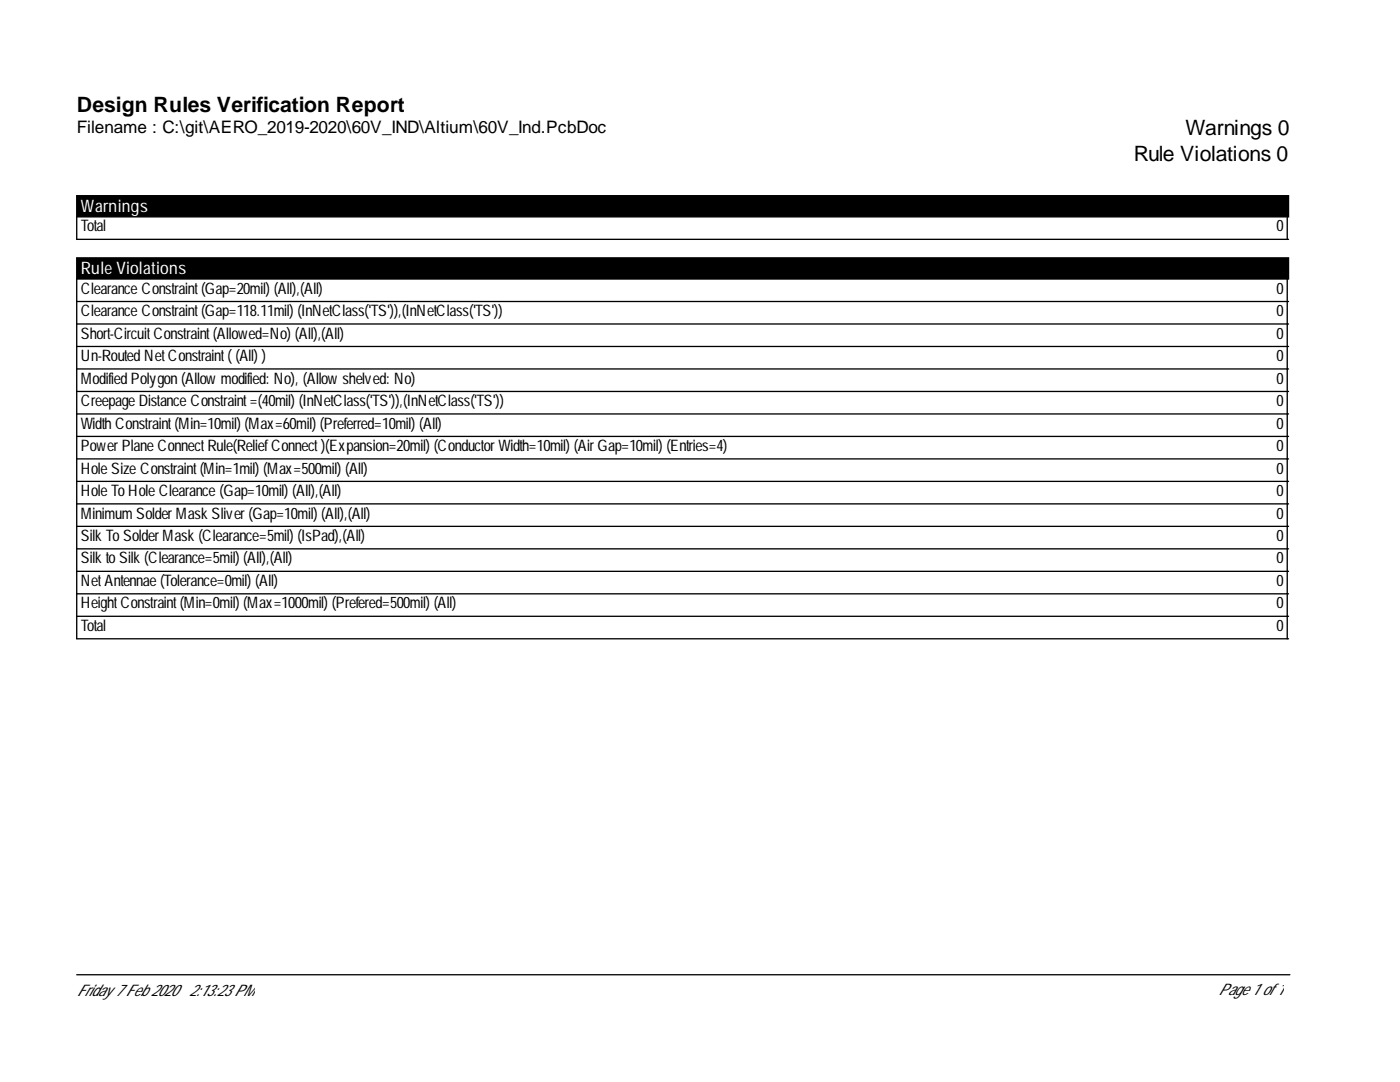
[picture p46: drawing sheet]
<svg xmlns="http://www.w3.org/2000/svg" width="279mm" height="216mm" viewBox="0 0 279 216" stroke-linecap="round" stroke-linejoin="round" font-family="sans-serif">
<defs><g id="words">
<g font-size="4.2">
<text x="15.3" y="22.3">Design Rules Verification Report</text>
<text x="236.6" y="27">Warnings 0</text>
<text x="226.3" y="32">Rule Violations 0</text>
</g>
<text font-size="3.4" x="15.3" y="26.6">Filename : C:\git\AERO_2019-2020\60V_IND\Altium\60V_Ind.PcbDoc</text>
<g font-size="3.4" fill="#fff">
<text x="16.1" y="42.2">Warnings</text>
<text x="16.1" y="54.7">Rule Violations</text>
</g>
<g font-size="3.2">
<text x="16.1" y="46.2">Total</text>
<text x="254.8" y="46.2">0</text>
<text x="16.1" y="58.6">Clearance Constraint(Gap=20mil) (All),(All)</text>
<text x="254.8" y="58.6">0</text>
<text x="16.1" y="63.1">Clearance Constraint(Gap=118.11mil) (InNetClass('TS')),(InNetClass('TS'))</text>
<text x="254.8" y="63.1">0</text>
<text x="16.1" y="67.6">Short-CircuitConstraint(Allowed=No) (All),(All)</text>
<text x="254.8" y="67.6">0</text>
<text x="16.1" y="72.1">Un-RoutedNetConstraint((All) )</text>
<text x="16.1" y="76.5">ModifiedPolygon(Allowmodified: No), (Allowshelved: No)</text>
<text x="254.8" y="72.1">0</text>
<text x="254.8" y="76.5">0</text>
<text x="16.1" y="81">CreepageDistance Constraint=(40mil) (InNetClass('TS')),(InNetClass('TS'))</text>
<text x="254.8" y="81">0</text>
<text x="16.1" y="85.5">WidthConstraint(Min=10mil) (Max=60mil) (Preferred=10mil) (All)</text>
<text x="254.8" y="85.5">0</text>
<text x="16.1" y="90">PowerPlaneConnectRule(ReliefConnect)(Expansion=20mil) (ConductorWidth=10mil) (AirGap=10mil) (Entries=4)</text>
<text x="16.1" y="94.5">HoleSize Constraint(Min=1mil) (Max=500mil) (All)</text>
<text x="254.8" y="90">0</text>
<text x="254.8" y="94.5">0</text>
<text x="16.1" y="99">HoleToHoleClearance (Gap=10mil) (All),(All)</text>
<text x="254.8" y="99">0</text>
<text x="16.1" y="103.5">MinimumSolderMaskSliver(Gap=10mil) (All),(All)</text>
<text x="16.1" y="107.9">SilkToSolderMask(Clearance=5mil) (IsPad),(All)</text>
<text x="254.8" y="103.5">0</text>
<text x="254.8" y="107.9">0</text>
<text x="16.1" y="112.4">SilktoSilk(Clearance=5mil) (All),(All)</text>
<text x="254.8" y="112.4">0</text>
<text x="16.1" y="116.9">NetAntennae(Tolerance=0mil) (All)</text>
<text x="254.8" y="116.9">0</text>
<text x="16.1" y="121.4">HeightConstraint(Min=0mil) (Max=1000mil) (Prefered=500mil) (All)</text>
<text x="16.1" y="125.9">Total</text>
<text x="254.8" y="121.4">0</text>
<text x="254.8" y="125.9">0</text>
<text x="15.3" y="198.7">Friday7Feb2020</text>
<text x="37.7" y="198.7">2:13:23PM</text>
<text x="243.2" y="198.5">Page1 of1</text>
</g>
</g></defs>
<path d="M15.3 39h241.9v4.3h-241.9zM15.3 51.5h241.9v4.2h-241.9z" fill="#000" stroke="#000" stroke-width=".26"/>
<g fill="none" stroke="#000" stroke-width=".26">
<path d="M15.3 43.3v4.5h241.9M15.3 55.7v71.8h241.9M256.9 43.3v4.5M256.9 55.7v71.8M15.3 60.2h241.9M15.3 64.6h241.9M15.3 69.1h241.9M15.3 73.6h241.9M15.3 78.1h241.9M15.3 82.6h241.9M15.3 87.1h241.9M15.3 91.6h241.9"/>
<path d="M15.3 96.1h241.9M15.3 100.5h241.9M15.3 105h241.9M15.3 109.5h241.9M15.3 114h241.9M15.3 118.5h241.9M15.3 123h241.9M15.3 194.5h242.1"/>
</g>
<use href="#words"/>
</svg>
